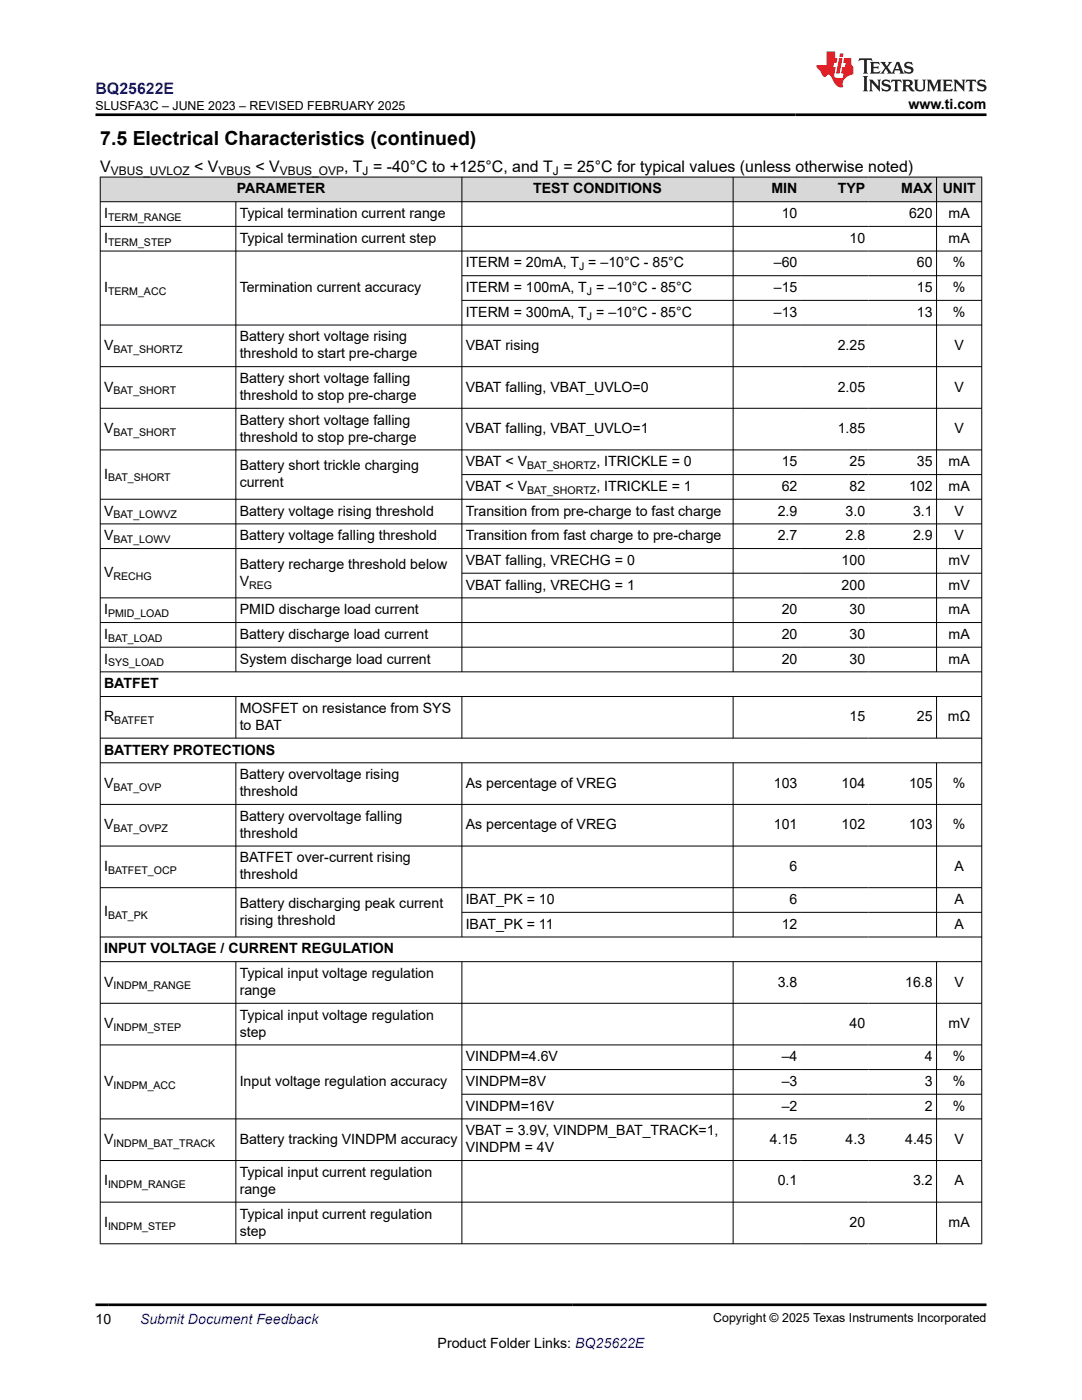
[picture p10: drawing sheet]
<svg xmlns="http://www.w3.org/2000/svg" width="216mm" height="279mm" viewBox="0 0 216 279" stroke-linecap="round" stroke-linejoin="round" font-family="sans-serif">
<defs><g id="words">
<text font-size="3.9" x="20" y="28.8">7.5 Electrical Characteristics (continued)</text>
<text font-size="3.2" fill="#00f" x="19" y="18.7">BQ25622E</text>
<g font-size="3.2">
<text x="20" y="34.3">V</text>
<text x="38.7" y="34.3">&lt; V</text>
<text x="51" y="34.3">&lt; V</text>
<text x="68.7" y="34.3">, T = -40°C to +125°C, and T = 25°C for typical values (unless otherwise noted)</text>
</g>
<g font-size="2.8">
<text x="181.3" y="21.8">www.ti.com</text>
<text x="47.2" y="38.6">PARAMETER</text>
<text x="106.4" y="38.6">TEST CONDITIONS</text>
<text x="153.9" y="38.6">MIN</text>
<text x="167.2" y="38.6">TYP</text>
<text x="179.8" y="38.6">MAX</text>
<text x="188.1" y="38.6">UNIT</text>
<text x="20.8" y="43.5">I</text>
<text x="47.8" y="43.5">Typical termination current range</text>
<text x="156" y="43.5">10</text>
<text x="181.4" y="43.5">620</text>
<text x="189.3" y="43.5">mA</text>
<text x="20.8" y="48.5">I</text>
<text x="47.8" y="48.5">Typical termination current step</text>
<text x="92.9" y="53.4">ITERM = 20mA, T = –10°C - 85°C</text>
<text x="154.4" y="53.4">–60</text>
<text x="169.5" y="48.5">10</text>
<text x="183" y="53.4">60</text>
<text x="189.3" y="48.5">mA</text>
<text x="190.1" y="53.4">%</text>
<text x="20.8" y="58.3">I</text>
<text x="47.8" y="58.3">Termination current accuracy</text>
<text x="92.9" y="58.3">ITERM = 100mA, T = –10°C - 85°C</text>
<text x="154.4" y="58.3">–15</text>
<text x="183" y="58.3">15</text>
<text x="190.1" y="58.3">%</text>
<text x="92.9" y="63.2">ITERM = 300mA, T = –10°C - 85°C</text>
<text x="154.4" y="63.2">–13</text>
<text x="183" y="63.2">13</text>
<text x="190.1" y="63.2">%</text>
<text x="20.8" y="69.8">V</text>
<text x="47.8" y="68.1">Battery short voltage rising</text>
<text x="47.8" y="71.5">threshold to start pre-charge</text>
<text x="92.9" y="69.8">VBAT rising</text>
<text x="167.1" y="69.8">2.25</text>
<text x="190.4" y="69.8">V</text>
<text x="47.8" y="76.4">Battery short voltage falling</text>
<text x="20.8" y="78.1">V</text>
<text x="47.8" y="79.8">threshold to stop pre-charge</text>
<text x="92.9" y="78.1">VBAT falling, VBAT_UVLO=0</text>
<text x="167.1" y="78.1">2.05</text>
<text x="190.4" y="78.1">V</text>
<text x="20.8" y="86.4">V</text>
<text x="47.8" y="84.8">Battery short voltage falling</text>
<text x="47.8" y="88.1">threshold to stop pre-charge</text>
<text x="92.9" y="86.4">VBAT falling, VBAT_UVLO=1</text>
<text x="167.1" y="86.4">1.85</text>
<text x="190.4" y="86.4">V</text>
<text x="20.8" y="95.5">I</text>
<text x="47.8" y="93.8">Battery short trickle charging</text>
<text x="92.9" y="93.1">VBAT &lt; V</text>
<text x="119" y="93.1">, ITRICKLE = 0</text>
<text x="156" y="93.1">15</text>
<text x="169.5" y="93.1">25</text>
<text x="183" y="93.1">35</text>
<text x="189.3" y="93.1">mA</text>
<text x="47.8" y="97.2">current</text>
<text x="92.9" y="98">VBAT &lt; V</text>
<text x="119" y="98">, ITRICKLE = 1</text>
<text x="156" y="98">62</text>
<text x="169.5" y="98">82</text>
<text x="181.4" y="98">102</text>
<text x="189.3" y="98">mA</text>
<text x="20.8" y="102.9">V</text>
<text x="20.8" y="107.8">V</text>
<text x="47.8" y="102.9">Battery voltage rising threshold</text>
<text x="47.8" y="107.8">Battery voltage falling threshold</text>
<text x="92.9" y="102.9">Transition from pre-charge to fast charge</text>
<text x="92.9" y="107.8">Transition from fast charge to pre-charge</text>
<text x="155.2" y="102.9">2.9</text>
<text x="155.2" y="107.8">2.7</text>
<text x="168.7" y="102.9">3.0</text>
<text x="168.7" y="107.8">2.8</text>
<text x="182.2" y="102.9">3.1</text>
<text x="182.2" y="107.8">2.9</text>
<text x="190.4" y="102.9">V</text>
<text x="190.4" y="107.8">V</text>
<text x="47.8" y="113.5">Battery recharge threshold below</text>
<text x="92.9" y="112.7">VBAT falling, VRECHG = 0</text>
<text x="167.9" y="112.7">100</text>
<text x="189.3" y="112.7">mV</text>
<text x="20.8" y="115.2">V</text>
<text x="47.8" y="116.9">V</text>
<text x="92.9" y="117.7">VBAT falling, VRECHG = 1</text>
<text x="167.9" y="117.7">200</text>
<text x="189.3" y="117.7">mV</text>
<text x="20.8" y="122.6">I</text>
<text x="47.8" y="122.6">PMID discharge load current</text>
<text x="156" y="122.6">20</text>
<text x="169.5" y="122.6">30</text>
<text x="189.3" y="122.6">mA</text>
<text x="20.8" y="127.5">I</text>
<text x="47.8" y="127.5">Battery discharge load current</text>
<text x="156" y="127.5">20</text>
<text x="169.5" y="127.5">30</text>
<text x="189.3" y="127.5">mA</text>
<text x="20.8" y="132.4">I</text>
<text x="20.8" y="137.4">BATFET</text>
<text x="47.8" y="132.4">System discharge load current</text>
<text x="156" y="132.4">20</text>
<text x="169.5" y="132.4">30</text>
<text x="189.3" y="132.4">mA</text>
<text x="20.8" y="144">R</text>
<text x="47.8" y="142.3">MOSFET on resistance from SYS</text>
<text x="169.5" y="144">15</text>
<text x="183" y="144">25</text>
<text x="189.2" y="144">mΩ</text>
<text x="47.8" y="145.7">to BAT</text>
<text x="20.8" y="150.6">BATTERY PROTECTIONS</text>
<text x="47.8" y="155.5">Battery overvoltage rising</text>
<text x="20.8" y="157.2">V</text>
<text x="47.8" y="158.9">threshold</text>
<text x="92.9" y="157.2">As percentage of VREG</text>
<text x="154.4" y="157.2">103</text>
<text x="167.9" y="157.2">104</text>
<text x="181.4" y="157.2">105</text>
<text x="190.1" y="157.2">%</text>
<text x="20.8" y="165.5">V</text>
<text x="47.8" y="163.8">Battery overvoltage falling</text>
<text x="47.8" y="167.2">threshold</text>
<text x="92.9" y="165.5">As percentage of VREG</text>
<text x="154.4" y="165.5">101</text>
<text x="167.9" y="165.5">102</text>
<text x="181.4" y="165.5">103</text>
<text x="190.1" y="165.5">%</text>
<text x="20.8" y="173.8">I</text>
<text x="47.8" y="172.1">BATFET over-current rising</text>
<text x="157.5" y="173.8">6</text>
<text x="190.4" y="173.8">A</text>
<text x="47.8" y="175.5">threshold</text>
<text x="20.8" y="182.9">I</text>
<text x="47.8" y="181.2">Battery discharging peak current</text>
<text x="47.8" y="184.6">rising threshold</text>
<text x="92.9" y="185.4">IBAT_PK = 11</text>
<text x="92.9" y="180.4">IBAT_PK = 10</text>
<text x="156" y="185.4">12</text>
<text x="157.5" y="180.4">6</text>
<text x="190.4" y="180.4">A</text>
<text x="190.4" y="185.4">A</text>
<text x="20.8" y="190.3">INPUT VOLTAGE / CURRENT REGULATION</text>
<text x="20.8" y="196.9">V</text>
<text x="47.8" y="195.2">Typical input voltage regulation</text>
<text x="155.2" y="196.9">3.8</text>
<text x="180.6" y="196.9">16.8</text>
<text x="190.4" y="196.9">V</text>
<text x="47.8" y="198.6">range</text>
<text x="47.8" y="203.5">Typical input voltage regulation</text>
<text x="20.8" y="205.2">V</text>
<text x="47.8" y="206.9">step</text>
<text x="169.5" y="205.2">40</text>
<text x="189.3" y="205.2">mV</text>
<text x="92.9" y="211.8">VINDPM=4.6V</text>
<text x="156" y="211.8">–4</text>
<text x="184.5" y="211.8">4</text>
<text x="190.1" y="211.8">%</text>
<text x="20.8" y="216.7">V</text>
<text x="47.8" y="216.7">Input voltage regulation accuracy</text>
<text x="92.9" y="216.7">VINDPM=8V</text>
<text x="92.9" y="221.7">VINDPM=16V</text>
<text x="156" y="216.7">–3</text>
<text x="156" y="221.7">–2</text>
<text x="184.5" y="216.7">3</text>
<text x="184.5" y="221.7">2</text>
<text x="190.1" y="216.7">%</text>
<text x="190.1" y="221.7">%</text>
<text x="92.9" y="226.6">VBAT = 3.9V, VINDPM_BAT_TRACK=1,</text>
<text x="20.8" y="228.3">V</text>
<text x="47.8" y="228.3">Battery tracking VINDPM accuracy</text>
<text x="92.9" y="230">VINDPM = 4V</text>
<text x="153.6" y="228.3">4.15</text>
<text x="168.7" y="228.3">4.3</text>
<text x="180.6" y="228.3">4.45</text>
<text x="190.4" y="228.3">V</text>
<text x="20.8" y="236.6">I</text>
<text x="47.8" y="234.9">Typical input current regulation</text>
<text x="47.8" y="238.3">range</text>
<text x="155.2" y="236.6">0.1</text>
<text x="182.2" y="236.6">3.2</text>
<text x="190.4" y="236.6">A</text>
<text x="20.8" y="244.9">I</text>
<text x="47.8" y="243.2">Typical input current regulation</text>
<text x="169.5" y="244.9">20</text>
<text x="189.3" y="244.9">mA</text>
<text x="47.8" y="246.6">step</text>
<text x="19" y="264.2">10</text>
<text x="87.3" y="269">Product Folder Links: BQ25622E</text>
</g>
<text font-size="2.8" fill="#00f" x="27.9" y="264.2">Submit Document Feedback</text>
<g font-size="2.5">
<text x="19.1" y="21.9">SLUSFA3C – JUNE 2023 – REVISED FEBRUARY 2025</text>
<text x="142.3" y="263.9">Copyright © 2025 Texas Instruments Incorporated</text>
</g>
<g font-size="2.4">
<text x="22.1" y="34.9">VBUS_UVLOZ</text>
<text x="43.6" y="34.9">VBUS</text>
<text x="55.8" y="34.9">VBUS_OVP</text>
<text x="72.4" y="34.9">J</text>
<text x="110.3" y="34.9">J</text>
</g>
<g font-size="2.1">
<text x="21.6" y="44.1">TERM_RANGE</text>
<text x="21.6" y="49">TERM_STEP</text>
<text x="115.5" y="53.9">J</text>
<text x="21.6" y="58.9">TERM_ACC</text>
<text x="117.1" y="58.9">J</text>
<text x="117.1" y="63.8">J</text>
<text x="22.6" y="70.4">BAT_SHORTZ</text>
<text x="22.6" y="78.7">BAT_SHORT</text>
<text x="22.6" y="87">BAT_SHORT</text>
<text x="105.2" y="93.6">BAT_SHORTZ</text>
<text x="21.6" y="96.1">BAT_SHORT</text>
<text x="105.2" y="98.6">BAT_SHORTZ</text>
<text x="22.6" y="103.5">BAT_LOWVZ</text>
<text x="22.6" y="108.4">BAT_LOWV</text>
<text x="22.6" y="115.8">RECHG</text>
<text x="49.7" y="117.5">REG</text>
<text x="21.6" y="123.2">PMID_LOAD</text>
<text x="21.6" y="128.1">BAT_LOAD</text>
<text x="21.6" y="133">SYS_LOAD</text>
<text x="22.8" y="144.5">BATFET</text>
<text x="22.6" y="157.8">BAT_OVP</text>
<text x="22.6" y="166.1">BAT_OVPZ</text>
<text x="21.6" y="174.4">BATFET_OCP</text>
<text x="21.6" y="183.5">BAT_PK</text>
<text x="22.6" y="197.5">INDPM_RANGE</text>
<text x="22.6" y="205.8">INDPM_STEP</text>
<text x="22.6" y="217.3">INDPM_ACC</text>
<text x="22.6" y="228.8">INDPM_BAT_TRACK</text>
<text x="21.6" y="237.1">INDPM_RANGE</text>
<text x="21.6" y="245.4">INDPM_STEP</text>
</g>
</g></defs>
<g fill="#d8d8d8">
<path d="M20 35.3h175.9v5h-175.9z" fill-rule="evenodd"/>
<path d="M20.1 35.4h72v4.8h-72z" fill-rule="evenodd"/>
<path d="M92.2 35.4h54v4.8h-54z" fill-rule="evenodd"/>
<path d="M146.3 35.4h13.5v4.8h-13.5z" fill-rule="evenodd"/>
<path d="M159.8 35.4h13.5v4.8h-13.5z" fill-rule="evenodd"/>
<path d="M173.3 35.4h13.5v4.8h-13.5z" fill-rule="evenodd"/>
<path d="M186.9 35.4h8.9v4.8h-8.9z" fill-rule="evenodd"/>
</g>
<g fill="none" stroke="#000" stroke-width=".2">
<path d="M19.9 35.3h176.1M20 35.3v213M92.2 35.3v98.8M146.3 35.3v98.8M186.9 35.3v98.8M195.9 35.3v213M19.9 40.3h176.1M19.9 45.2h176.1M19.9 50.1h176.1M47.1 40.3v93.8M92.2 55h103.8M92.2 59.9h103.8"/>
<path d="M19.9 73.2h176.1M196 64.9h-176.1M19.9 81.5h176.1M19.9 89.8h176.1M92.2 94.7h103.8M196 99.6h-176.1M19.9 104.6h176.1M19.9 109.5h176.1M92.2 114.4h103.8M196 119.3h-176.1M19.9 124.2h176.1M19.9 129.2h176.1"/>
<path d="M19.9 134.1h176.1M19.9 139h176.1M47.1 139v8.4M92.2 139v8.4M146.3 139v8.4M186.9 139v8.4M19.9 147.3h176.1M19.9 152.2h176.1M47.1 152.2v34.9M92.2 152.2v34.9M146.3 152.2v34.9M186.9 152.2v34.9"/>
<path d="M19.9 160.5h176.1M19.9 168.8h176.1M19.9 177.2h176.1M19.9 187h176.1M19.9 191.9h176.1M47.1 191.9v56.4M92.2 191.9v56.4M92.2 182.1h103.8M146.3 191.9v56.4M186.9 191.9v56.4M19.9 200.2h176.1M19.9 208.5h176.1"/>
<path d="M92.2 213.5h103.8M92.2 218.4h103.8M19.9 223.3h176.1M19.9 231.6h176.1M19.9 239.9h176.1M19.9 248.2h176.1"/>
</g>
<path d="M171.5 11.6l-.2 .6 .5-.2h.6v.1v2.2l-.2 .4h1l-.2-.4v-2.2v-.1h.5l.6 .2-.2-.6zM173.6 12.4l.2 .3v1.6l-.2 .4h1.9l.1-.6a1.08 1.08 0 0 1-1.3 .2v-.7h.6l.4 .2v-.7l-.4 .2h-.6v-.5l.2-.2a1 1 0 0 1 1 .3l-.1-.5zM175.7 12.4l.9 1.1-1 1.2h.9l-.2-.2 .5-.8 .4 .8-.2 .2h1.6l-.2-.2 .2-.5h.9l.1 .5-.1 .2h.9l-.2-.4-.8-1.9h-.5l-.9 2.1-.9-1.1 .9-1h-.8l.2 .2-.4 .6-.4-.6 .2-.2zM179 12.8l.4 1h-.7zM180.7 12.5a.65 .65 0 0 0-.2 .7 .65 .65 0 0 0 .6 .5l.6 .1 .1 .3a.79 .79 0 0 1-.7 .4 .79 .79 0 0 1-.7-.5l.1 .7 .2-.1a.93 .93 0 0 0 1.1 0 .93 .93 0 0 0 .4-.9 1.46 1.46 0 0 0-1.2-.6l-.1-.3a1.09 1.09 0 0 1 1.2 .2l-.2-.6-.1 .1-.5-.2zM172.2 15.2l.2 .4v2.2l-.2 .4h1l-.2-.4v-2.2l.2-.4zM173.4 15.9l.2 .4v1.5l-.2 .4h.8l-.3-.4 .1-1.3 1.6 1.8v-2l.2-.4h-.7l.1 .2 .1 1.1-1.2-1.3zM176.2 16a.65 .65 0 0 0-.2 .8 .65 .65 0 0 0 .6 .4l.6 .2 .1 .2a.79 .79 0 0 1-.7 .4 .79 .79 0 0 1-.7-.5l.1 .7 .2-.1a.93 .93 0 0 0 1.1 .1 .93 .93 0 0 0 .4-1 1.46 1.46 0 0 0-1.2-.5l-.1-.4a1.09 1.09 0 0 1 1.2 .2l-.1-.6-.2 .1-.5-.1zM177.9 15.9l-.1 .6a.63 .63 0 0 1 .8-.3v1.6l-.3 .4h1l-.2-.4v-1.6a.66 .66 0 0 1 .8 .3l-.1-.6zM180 15.9l.2 .4v1.5l-.2 .4h1l-.2-.2-.1-.7h.5l.1 .2a.79 .79 0 0 0 1.2 .6l-1-.9a.61 .61 0 0 0 .6-.6 .61 .61 0 0 0-.5-.7zM180.8 16.2h.1a.47 .47 0 0 1 .5 .1 .47 .47 0 0 1 .1 .5l-.1 .1-.7 .1zM182.3 15.9l.2 .2a2.27 2.27 0 0 0 .4 2 1.04 1.04 0 0 0 1.7-.7v-1.3l.2-.2h-.8l.2 .4v1.1a.6 .6 0 0 1-.6 .6 .6 .6 0 0 1-.6-.6v-1.1l.3-.4zM184.9 15.9l.2 .4v1.5l-.2 .4h.8l-.3-.4v-1.4l.9 1.9 .9-1.9v1.4l-.3 .4h1l-.2-.4v-1.5l.2-.4h-.8l-.7 1.5-.6-1.5zM188.1 15.9l.2 .4v1.5l-.2 .4h1.9l.1-.6a1.09 1.09 0 0 1-1.3 .2v-.7h.6l.4 .2v-.6l-.4 .2h-.6v-.6l.2-.1a1.01 1.01 0 0 1 1 .3l-.1-.6zM190.2 15.9l.3 .4v1.5l-.3 .4h.8l-.2-.4v-1.3l1.6 1.8v-2l.2-.4h-.7l.2 .2v1.1l-1.2-1.3zM192.8 15.9l-.1 .6a.63 .63 0 0 1 .8-.3v1.6l-.3 .4h1l-.2-.4v-1.6a.66 .66 0 0 1 .8 .3l-.1-.6zM195.2 16a.65 .65 0 0 0-.2 .8 .65 .65 0 0 0 .6 .4l.6 .2 .2 .2a.79 .79 0 0 1-.7 .4 .79 .79 0 0 1-.7-.5l.1 .7 .2-.1a.93 .93 0 0 0 1 .1 .93 .93 0 0 0 .5-1 1.46 1.46 0 0 0-1.3-.5v-.4a1.09 1.09 0 0 1 1.2 .2l-.2-.6-.2 .1-.5-.1z" fill="#231f20"/>
<path d="M164.9 10.3v2.7h-2l.1 .4 .8 1a.95 .95 0 0 0 1 .9 .59 .59 0 0 1 .5-.4 .59 .59 0 0 1 .5 .3l.4 .8a1.59 1.59 0 0 0 2.1 1.4 1.61 1.61 0 0 1 1-2.3l1-.3-.1-1.5a1.59 1.59 0 0 1-.3-1.7h-1.5l-.2 .9h.6l-.2 .9h-.5l-.2 .9v.3l.4 .1-.1 .9h-.7a.73 .73 0 0 1-1-.7l.3-1.5h-.5l.1-.9h.5l.2-.9h-.5v-1.3zM167.4 11.6l-.6 3.1h.7l.6-3.1zM167.6 10.7l-.1 .6h.7l.1-.6z" fill="#ed1c24"/>
<path d="M19 22.9h177.8M19 260.4h177.8" fill="none" stroke="#000" stroke-width=".53"/>
<use href="#words"/>
</svg>
